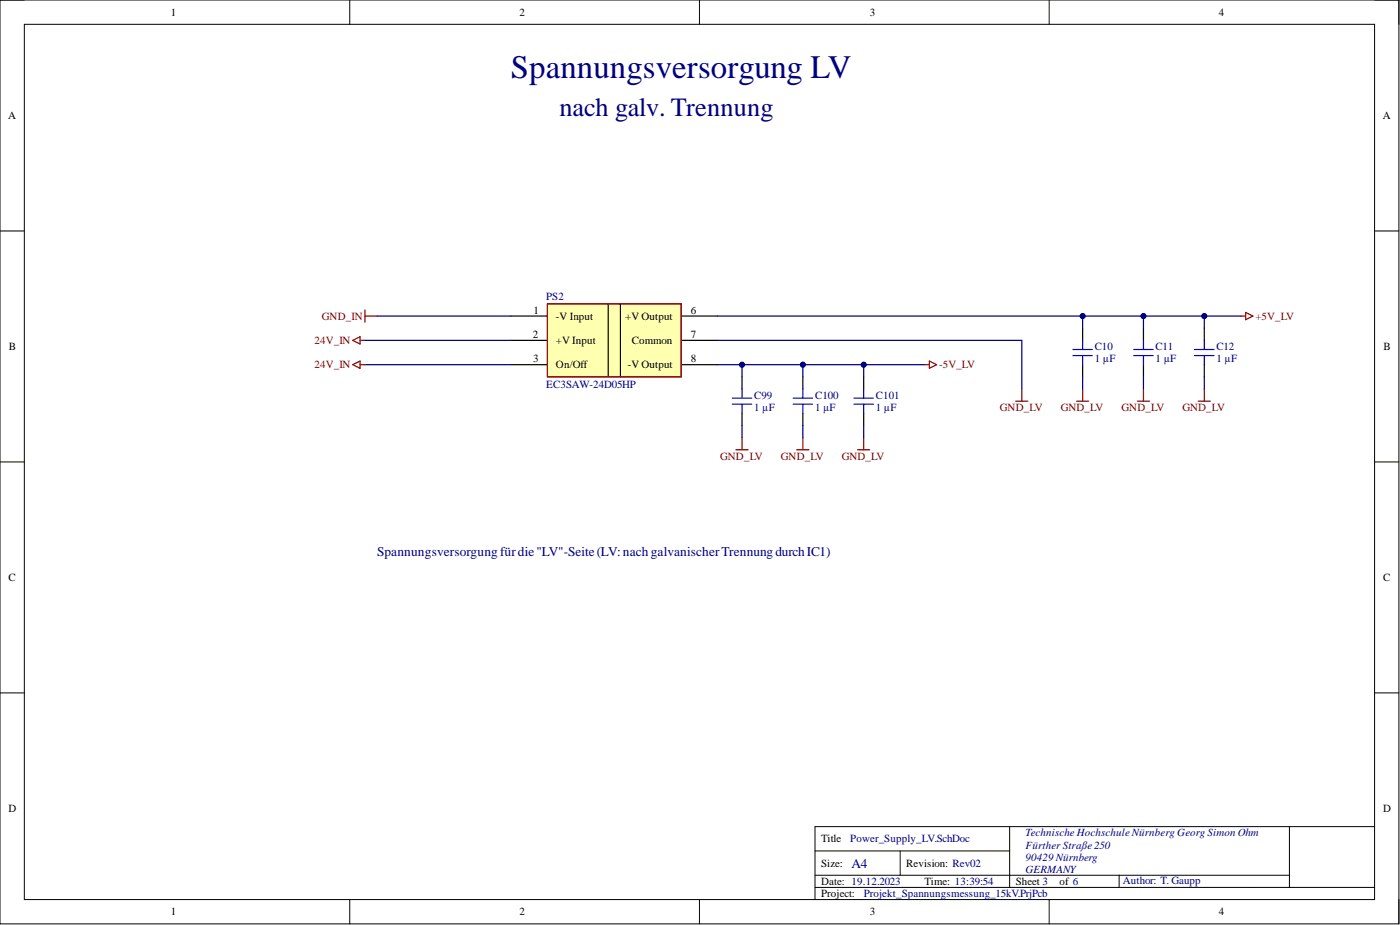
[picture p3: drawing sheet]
<svg xmlns="http://www.w3.org/2000/svg" width="292mm" height="193mm" viewBox="0 0 292 193" stroke-linecap="round" stroke-linejoin="round" font-family="sans-serif">
<defs><g id="words">
<text font-size="6.8" fill="#000080" x="106.6" y="16.2">Spannungsversorgung LV</text>
<text font-size="5.5" fill="#000080" x="116.7" y="24.2">nach galv. Trennung</text>
<g font-size="2.8" fill="#000080">
<text x="78.7" y="116.1">Spannungsversorgungfürdie&quot;LV&quot;-Seite(LV:nachgalvanischerTrennungdurchIC1)</text>
<text x="177.7" y="181">A4</text>
</g>
<g font-size="2.3">
<text x="35.6" y="3.3">1</text>
<text x="108.4" y="3.3">2</text>
<text x="181.5" y="3.3">3</text>
<text x="254.3" y="3.3">4</text>
<text x="1.7" y="24.9">A</text>
<text x="288.5" y="24.9">A</text>
<text x="111.3" y="65.4">1</text>
<text x="144.2" y="65.4">6</text>
<text x="111.2" y="70.5">2</text>
<text x="116" y="66.7">-V Input</text>
<text x="116" y="71.8">+V Input</text>
<text x="130.5" y="66.7">+V Output</text>
<text x="131.8" y="71.8">Common</text>
<text x="144.2" y="70.5">7</text>
<text x="1.9" y="73">B</text>
<text x="111.2" y="75.6">3</text>
<text x="116" y="76.8">On/Off</text>
<text x="131" y="76.8">-V Output</text>
<text x="144.2" y="75.6">8</text>
<text x="288.7" y="73">B</text>
<text x="1.8" y="121.2">C</text>
<text x="288.6" y="121.2">C</text>
<text x="1.8" y="169.4">D</text>
<text x="288.6" y="169.4">D</text>
<text x="171.3" y="175.7">Title</text>
<text x="171.3" y="180.8">Size:</text>
<text x="171.3" y="184.6">Date: 19.12.2023</text>
<text x="189.1" y="180.8">Revision: Rev02</text>
<text x="192.9" y="184.6">Time: 13:39:54</text>
<text x="211.9" y="184.6">Sheet 3</text>
<text x="221.1" y="184.6">of 6</text>
<text x="35.6" y="191">1</text>
<text x="108.4" y="191">2</text>
<text x="171.3" y="187.2">Project:</text>
<text x="181.5" y="191">3</text>
<text x="254.3" y="191">4</text>
</g>
<g font-size="2.3" fill="#000080">
<text x="114" y="62.6">PS2</text>
<text x="228.4" y="73">C10</text>
<text x="228.4" y="75.6">1 µF</text>
<text x="241.1" y="73">C11</text>
<text x="241.1" y="75.6">1 µF</text>
<text x="253.8" y="73">C12</text>
<text x="253.8" y="75.6">1 µF</text>
<text x="114" y="80.9">EC3SAW-24D05HP</text>
<text x="157.4" y="83.2">C99</text>
<text x="170" y="83.2">C100</text>
<text x="182.7" y="83.2">C101</text>
<text x="157.4" y="85.7">1 µF</text>
<text x="170" y="85.7">1 µF</text>
<text x="182.7" y="85.7">1 µF</text>
<text x="177.4" y="175.7">Power_Supply_LV.SchDoc</text>
<text x="214" y="177">Fürther Straße 250</text>
<text x="214" y="179.5">90429 Nürnberg</text>
<text x="214" y="174.5">Technische Hochschule Nürnberg Georg Simon Ohm</text>
<text x="214" y="182.1">GERMANY</text>
<text x="234.3" y="184.4">Author: T. Gaupp</text>
<text x="180.2" y="187.2">Projekt_Spannungsmessung_15kV.PrjPcb</text>
</g>
<g font-size="2.3" fill="#800000">
<text x="65.7" y="71.8">24V_IN</text>
<text x="67.2" y="66.7">GND_IN</text>
<text x="261.9" y="66.7">+5V_LV</text>
<text x="65.7" y="76.8">24V_IN</text>
<text x="195.9" y="76.8">-5V_LV</text>
<text x="208.6" y="85.7">GND_LV</text>
<text x="221.3" y="85.7">GND_LV</text>
<text x="234" y="85.7">GND_LV</text>
<text x="246.7" y="85.7">GND_LV</text>
<text x="150.3" y="95.9">GND_LV</text>
<text x="162.9" y="95.9">GND_LV</text>
<text x="175.6" y="95.9">GND_LV</text>
</g>
</g></defs>
<g fill="none" stroke="#000" stroke-width=".21">
<path d="M0 0h291.9v192.7h-291.9zM0 0h5.1M5.1 5.1h281.7v182.6h-281.7zM73 0v5.1M145.9 0v5.1M218.9 0v5.1M286.8 0h5.1v5.1M0 48.2h5.1M286.8 48.2h5.1M0 96.4h5.1M286.8 96.4h5.1M0 144.6h5.1"/>
<path d="M286.8 144.6h5.1M170 177.5h40.7M187.8 177.5v5.1M210.7 172.4v12.7M269 172.4v12.7M286.8 172.4h-116.8v15.3M73 187.7v5M145.9 187.7v5M170 185.1h116.8M170 182.6h99M218.9 187.7v5M233.5 182.6v2.5"/>
<path d="M291.9 187.7v5"/>
</g>
<path d="M73.6 71l1.5-.8v1.6zM75.1 71h1M76.1 64.7v2.5M76.1 65.9h2.6M258.9 65.9h1M259.9 65.2l1.5 .7-1.5 .8zM224.6 83.7h2.6M225.9 81.2v2.5M237.3 83.7h2.5M238.6 81.2v2.5M250 83.7h2.5M251.3 81.2v2.5" fill="none" stroke="#800000" stroke-width=".25"/>
<path d="M225.9 68.5v2.5M225.9 76.1v2.5M238.6 68.5v2.5M238.6 76.1v2.5M251.3 68.5v2.5M251.3 76.1v2.5" fill="none" stroke="#000" stroke-width=".25"/>
<path d="M223.9 72.9h4M223.9 74.2h4M225.9 71v1.9M225.9 74.2v1.9M236.5 72.9h4.1M236.5 74.2h4.1M238.6 71v1.9M238.6 74.2v1.9M249.2 72.9h4.1M249.2 74.2h4.1M251.3 71v1.9M251.3 74.2v1.9" fill="none" stroke="#00f" stroke-width=".25"/>
<path d="M114.2 63.4h27.9v15.2h-27.9z" fill-rule="evenodd" fill="#ffffb0"/>
<path d="M114.2 63.4h27.9v15.2h-27.9z" fill="none" stroke="#800000" stroke-width=".21"/>
<g fill="none" stroke="#000" stroke-width=".25">
<path d="M106.6 65.9h7.6M106.6 71h7.6M106.6 76.1h7.6M126.9 63.4v15.2M129.4 63.4v15.2M142.1 65.9h7.6M142.1 71h7.6M142.1 76.1h7.6M154.8 78.6v2.6M167.5 78.6v2.6M180.2 78.6v2.6M154.8 86.2v2.6"/>
<path d="M167.5 86.2v2.6M180.2 86.2v2.6"/>
</g>
<path d="M114.2 63.4h27.9v15.2h-27.9z" fill="none" stroke="#980000" stroke-width=".25"/>
<path d="M192.9 76.1h1M193.9 75.3l1.5 .8-1.5 .7zM153.6 93.8h2.5M154.8 91.3v2.5M166.2 93.8h2.6M167.5 91.3v2.5M178.9 93.8h2.6M180.2 91.3v2.5M211.9 83.7h2.6M213.2 81.2v2.5" fill="none" stroke="#800000" stroke-width=".25"/>
<path d="M152.8 83.1h4M152.8 84.3h4M154.8 81.2v1.9M154.8 84.3v1.9M165.5 83.1h4M165.5 84.3h4M167.5 81.2v1.9M167.5 84.3v1.9M178.2 83.1h4M178.2 84.3h4M180.2 81.2v1.9M180.2 84.3v1.9" fill="none" stroke="#00f" stroke-width=".25"/>
<path d="M78.7 65.9h27.9M149.7 76.1h43.2M225.9 78.6v2.6M238.6 78.6v2.6M251.3 78.6v2.6M154.8 88.8v2.5M167.5 88.8v2.5M180.2 88.8v2.5" fill="none" stroke="#000080" stroke-width=".25"/>
<circle cx="154.8" cy="76.1" r=".51" fill="#000080"/>
<circle cx="154.8" cy="76.1" r=".51" fill="none" stroke="#000080" stroke-width=".21"/>
<circle cx="167.5" cy="76.1" r=".51" fill="#000080"/>
<circle cx="167.5" cy="76.1" r=".51" fill="none" stroke="#000080" stroke-width=".21"/>
<circle cx="180.2" cy="76.1" r=".51" fill="#000080"/>
<circle cx="180.2" cy="76.1" r=".51" fill="none" stroke="#000080" stroke-width=".21"/>
<path d="M149.7 65.9h109.2" fill="none" stroke="#000080" stroke-width=".25"/>
<circle cx="251.3" cy="65.9" r=".51" fill="#000080"/>
<circle cx="251.3" cy="65.9" r=".51" fill="none" stroke="#000080" stroke-width=".21"/>
<circle cx="238.6" cy="65.9" r=".51" fill="#000080"/>
<circle cx="238.6" cy="65.9" r=".51" fill="none" stroke="#000080" stroke-width=".21"/>
<circle cx="225.9" cy="65.9" r=".51" fill="#000080"/>
<circle cx="225.9" cy="65.9" r=".51" fill="none" stroke="#000080" stroke-width=".21"/>
<path d="M76.1 76.1h30.5M149.7 71h63.5v10.2M154.8 76.1v2.5" fill="none" stroke="#000080" stroke-width=".25"/>
<circle cx="154.8" cy="76.1" r=".51" fill="#000080"/>
<circle cx="154.8" cy="76.1" r=".51" fill="none" stroke="#000080" stroke-width=".21"/>
<path d="M167.5 76.1v2.5" fill="none" stroke="#000080" stroke-width=".25"/>
<circle cx="167.5" cy="76.1" r=".51" fill="#000080"/>
<circle cx="167.5" cy="76.1" r=".51" fill="none" stroke="#000080" stroke-width=".21"/>
<path d="M180.2 76.1v2.5" fill="none" stroke="#000080" stroke-width=".25"/>
<circle cx="180.2" cy="76.1" r=".51" fill="#000080"/>
<circle cx="180.2" cy="76.1" r=".51" fill="none" stroke="#000080" stroke-width=".21"/>
<path d="M225.9 65.9v2.6" fill="none" stroke="#000080" stroke-width=".25"/>
<circle cx="225.9" cy="65.9" r=".51" fill="#000080"/>
<circle cx="225.9" cy="65.9" r=".51" fill="none" stroke="#000080" stroke-width=".21"/>
<path d="M238.6 65.9v2.6" fill="none" stroke="#000080" stroke-width=".25"/>
<circle cx="238.6" cy="65.9" r=".51" fill="#000080"/>
<circle cx="238.6" cy="65.9" r=".51" fill="none" stroke="#000080" stroke-width=".21"/>
<path d="M251.3 65.9v2.6" fill="none" stroke="#000080" stroke-width=".25"/>
<circle cx="251.3" cy="65.9" r=".51" fill="#000080"/>
<circle cx="251.3" cy="65.9" r=".51" fill="none" stroke="#000080" stroke-width=".21"/>
<path d="M76.1 71h30.5" fill="none" stroke="#000080" stroke-width=".25"/>
<path d="M73.6 76.1l1.5-.8v1.5zM75.1 76.1h1" fill="none" stroke="#800000" stroke-width=".25"/>
<use href="#words"/>
</svg>
